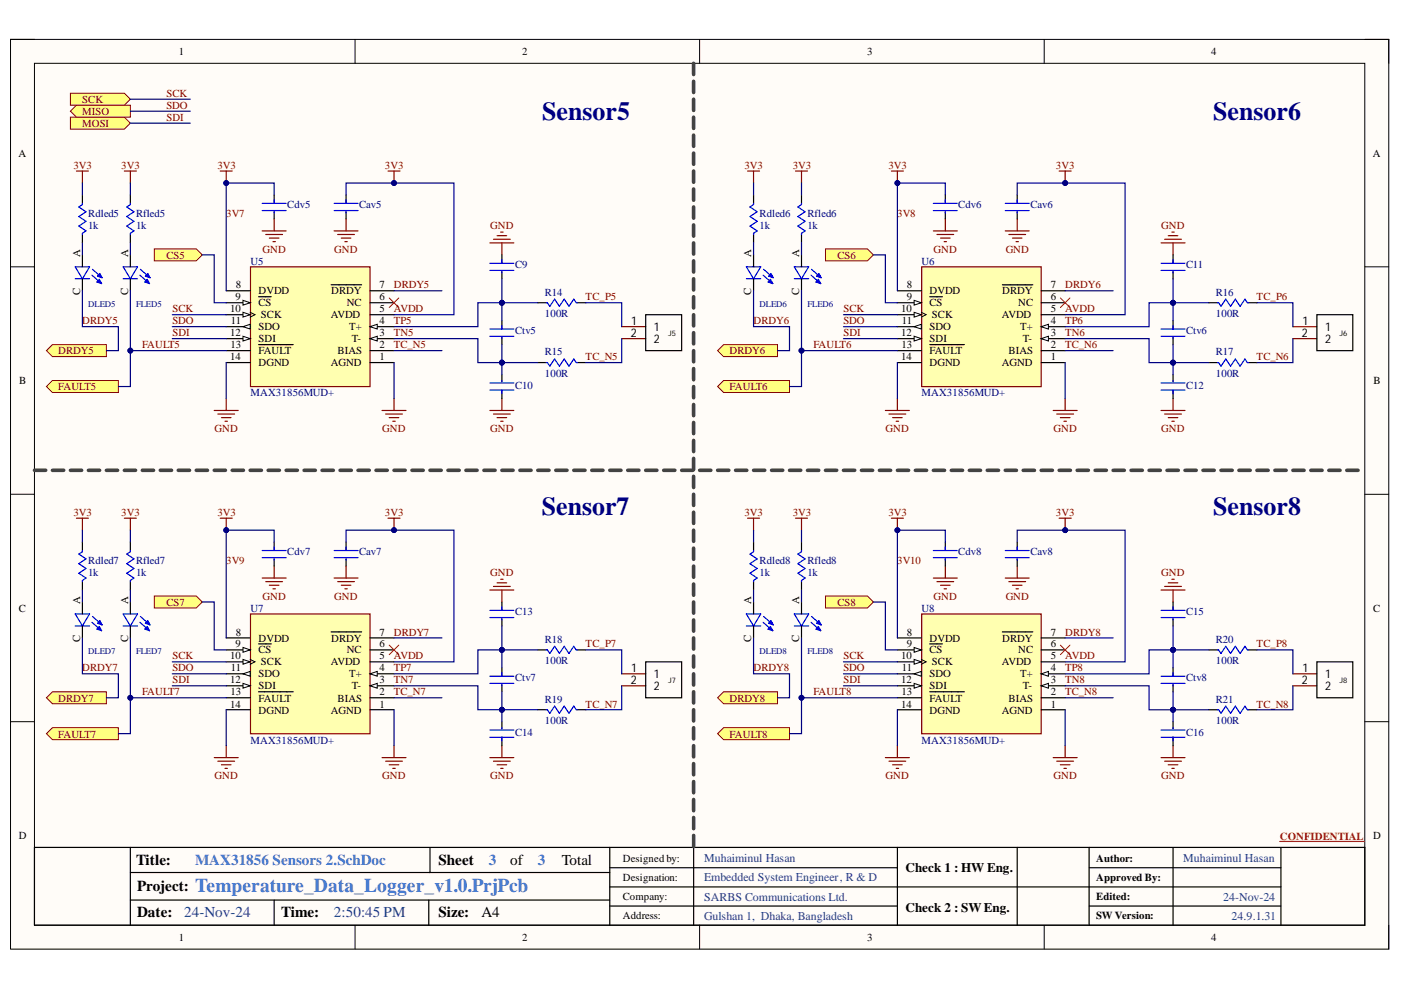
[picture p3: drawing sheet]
<svg xmlns="http://www.w3.org/2000/svg" width="297mm" height="210mm" viewBox="0 0 297 210" stroke-linecap="round" stroke-linejoin="round" font-family="sans-serif">
<defs><g id="words">
<g font-size="5.5" fill="#000080">
<text x="114.9" y="25.4">Sensor5</text>
<text x="257.2" y="25.4">Sensor6</text>
<text x="114.9" y="109.2">Sensor7</text>
<text x="257.2" y="109.2">Sensor8</text>
</g>
<text font-size="4.1" fill="#3c78d8" x="41.4" y="189.2">Temperature_Data_Logger_v1.0.PrjPcb</text>
<g font-size="3.2">
<text x="28.8" y="183.3">Title:</text>
<text x="93" y="183.3">Sheet</text>
<text x="108.2" y="183.3">of</text>
<text x="119.1" y="183.3">Total</text>
<text x="29.1" y="188.9">Project:</text>
<text x="29.1" y="194.5">Date:</text>
<text x="59.6" y="194.5">Time:</text>
<text x="93" y="194.5">Size:</text>
<text x="102.1" y="194.5">A4</text>
</g>
<g font-size="3.2" fill="#3c78d8">
<text x="41.4" y="183.3">MAX31856 Sensors 2.SchDoc</text>
<text x="103.6" y="183.3">3</text>
<text x="114" y="183.3">3</text>
</g>
<g font-size="3.2" fill="#1c4587">
<text x="39.1" y="194.5">24-Nov-24</text>
<text x="70.8" y="194.5">2:50:45 PM</text>
</g>
<g font-size="2.8">
<text x="192" y="184.9">Check 1 : HW Eng.</text>
<text x="192" y="193.3">Check 2 : SW Eng.</text>
</g>
<g font-size="2.5">
<text x="133.7" y="71.5">2</text>
<text x="133.8" y="68.9">1</text>
<text x="138.6" y="70.2">1</text>
<text x="276" y="71.5">2</text>
<text x="276.2" y="68.9">1</text>
<text x="281" y="70.2">1</text>
<text x="138.6" y="72.7">2</text>
<text x="281" y="72.7">2</text>
<text x="133.8" y="142.5">1</text>
<text x="138.6" y="143.8">1</text>
<text x="276.2" y="142.5">1</text>
<text x="281" y="143.8">1</text>
<text x="133.7" y="145.1">2</text>
<text x="138.6" y="146.3">2</text>
<text x="276" y="145.1">2</text>
<text x="281" y="146.3">2</text>
</g>
<g font-size="2.5" fill="#1c4587">
<text x="149.3" y="182.8">Muhaiminul Hasan</text>
<text x="250.9" y="182.8">Muhaiminul Hasan</text>
<text x="149.3" y="190.9">SARBS Communications Ltd.</text>
<text x="149.3" y="186.9">Embedded System Engineer, R &amp; D</text>
<text x="259.3" y="190.9">24-Nov-24</text>
<text x="149.3" y="195">Gulshan 1, Dhaka, Bangladesh</text>
<text x="261.1" y="195">24.9.1.31</text>
</g>
<g font-size="2.3">
<text x="37.9" y="11.7">1</text>
<text x="110.7" y="11.7">2</text>
<text x="183.9" y="11.7">3</text>
<text x="256.8" y="11.7">4</text>
<text x="3.9" y="33.3">A</text>
<text x="291" y="33.3">A</text>
<text x="17" y="54.6" transform="rotate(-90 17 54.6)">A</text>
<text x="27.2" y="54.6" transform="rotate(-90 27.2 54.6)">A</text>
<text x="159.3" y="54.6" transform="rotate(-90 159.3 54.6)">A</text>
<text x="169.4" y="54.6" transform="rotate(-90 169.4 54.6)">A</text>
<text x="17" y="62.6" transform="rotate(-90 17 62.6)">C</text>
<text x="27.2" y="62.6" transform="rotate(-90 27.2 62.6)">C</text>
<text x="49.9" y="63.7">9</text>
<text x="50" y="61.2">8</text>
<text x="54.8" y="65">CS</text>
<text x="54.8" y="62.4">DVDD</text>
<text x="70.2" y="62.4">DRDY</text>
<text x="73.5" y="65">NC</text>
<text x="80.4" y="63.7">6</text>
<text x="80.4" y="61.2">7</text>
<text x="159.3" y="62.6" transform="rotate(-90 159.3 62.6)">C</text>
<text x="169.4" y="62.6" transform="rotate(-90 169.4 62.6)">C</text>
<text x="192.3" y="63.7">9</text>
<text x="192.3" y="61.2">8</text>
<text x="197.1" y="65">CS</text>
<text x="197.1" y="62.4">DVDD</text>
<text x="212.5" y="62.4">DRDY</text>
<text x="215.9" y="65">NC</text>
<text x="222.8" y="63.7">6</text>
<text x="222.8" y="61.2">7</text>
<text x="48.8" y="66.2">10</text>
<text x="48.8" y="71.3">12</text>
<text x="49" y="68.8">11</text>
<text x="54.8" y="70">SDO</text>
<text x="55.3" y="67.5">SCK</text>
<text x="70.1" y="67.5">AVDD</text>
<text x="74" y="70">T+</text>
<text x="80.4" y="66.2">5</text>
<text x="80.4" y="68.8">4</text>
<text x="80.4" y="71.3">3</text>
<text x="191.1" y="66.2">10</text>
<text x="191.1" y="71.3">12</text>
<text x="191.2" y="68.8">11</text>
<text x="197.1" y="70">SDO</text>
<text x="197.6" y="67.5">SCK</text>
<text x="212.4" y="67.5">AVDD</text>
<text x="216.3" y="70">T+</text>
<text x="222.8" y="66.2">5</text>
<text x="222.8" y="68.8">4</text>
<text x="222.8" y="71.3">3</text>
<text x="48.8" y="76.4">14</text>
<text x="48.9" y="73.8">13</text>
<text x="54.8" y="72.6">SDI</text>
<text x="54.8" y="77.6">DGND</text>
<text x="54.8" y="75.1">FAULT</text>
<text x="70.1" y="77.6">AGND</text>
<text x="71.6" y="75.1">BIAS</text>
<text x="74.6" y="72.6">T-</text>
<text x="80.4" y="73.8">2</text>
<text x="80.4" y="76.4">1</text>
<text x="191.1" y="76.4">14</text>
<text x="191.2" y="73.8">13</text>
<text x="197.1" y="72.6">SDI</text>
<text x="197.1" y="77.6">DGND</text>
<text x="197.1" y="75.1">FAULT</text>
<text x="212.4" y="77.6">AGND</text>
<text x="213.8" y="75.1">BIAS</text>
<text x="216.9" y="72.6">T-</text>
<text x="222.8" y="73.8">2</text>
<text x="222.8" y="76.4">1</text>
<text x="4.1" y="81.4">B</text>
<text x="291.2" y="81.4">B</text>
<text x="4" y="129.7">C</text>
<text x="17" y="128.2" transform="rotate(-90 17 128.2)">A</text>
<text x="27.2" y="128.2" transform="rotate(-90 27.2 128.2)">A</text>
<text x="77.6" y="131.7">C</text>
<text x="159.3" y="128.2" transform="rotate(-90 159.3 128.2)">A</text>
<text x="169.4" y="128.2" transform="rotate(-90 169.4 128.2)">A</text>
<text x="291.1" y="129.7">C</text>
<text x="17" y="136.2" transform="rotate(-90 17 136.2)">C</text>
<text x="27.2" y="136.2" transform="rotate(-90 27.2 136.2)">C</text>
<text x="49.9" y="137.3">9</text>
<text x="50" y="134.7">8</text>
<text x="54.8" y="136">DVDD</text>
<text x="70.2" y="136">DRDY</text>
<text x="77.6" y="134.2">a</text>
<text x="77.6" y="136.8">n</text>
<text x="80.4" y="137.3">6</text>
<text x="80.4" y="134.7">7</text>
<text x="159.3" y="136.2" transform="rotate(-90 159.3 136.2)">C</text>
<text x="169.4" y="136.2" transform="rotate(-90 169.4 136.2)">C</text>
<text x="192.3" y="137.3">9</text>
<text x="192.3" y="134.7">8</text>
<text x="197.1" y="136">DVDD</text>
<text x="212.5" y="136">DRDY</text>
<text x="222.8" y="137.3">6</text>
<text x="222.8" y="134.7">7</text>
<text x="48.8" y="139.8">10</text>
<text x="49" y="142.4">11</text>
<text x="54.8" y="138.6">CS</text>
<text x="54.8" y="143.6">SDO</text>
<text x="55.3" y="141.1">SCK</text>
<text x="70.1" y="141.1">AVDD</text>
<text x="73.5" y="138.6">NC</text>
<text x="74" y="143.6">T+</text>
<text x="77.6" y="139.3">n</text>
<text x="77.6" y="141.8">o</text>
<text x="80.4" y="139.8">5</text>
<text x="80.4" y="142.4">4</text>
<text x="191.1" y="139.8">10</text>
<text x="191.2" y="142.4">11</text>
<text x="197.1" y="138.6">CS</text>
<text x="197.1" y="143.6">SDO</text>
<text x="197.6" y="141.1">SCK</text>
<text x="212.4" y="141.1">AVDD</text>
<text x="215.9" y="138.6">NC</text>
<text x="216.3" y="143.6">T+</text>
<text x="222.8" y="139.8">5</text>
<text x="222.8" y="142.4">4</text>
<text x="48.8" y="144.9">12</text>
<text x="48.9" y="147.4">13</text>
<text x="54.8" y="146.2">SDI</text>
<text x="54.8" y="148.8">FAULT</text>
<text x="71.6" y="148.8">BIAS</text>
<text x="74.6" y="146.2">T-</text>
<text x="77.6" y="144.4">t</text>
<text x="77.6" y="146.9">o</text>
<text x="77.6" y="149.5">p</text>
<text x="80.4" y="147.4">2</text>
<text x="80.4" y="144.9">3</text>
<text x="191.1" y="144.9">12</text>
<text x="191.2" y="147.4">13</text>
<text x="197.1" y="146.2">SDI</text>
<text x="197.1" y="148.8">FAULT</text>
<text x="213.8" y="148.8">BIAS</text>
<text x="216.9" y="146.2">T-</text>
<text x="222.8" y="147.4">2</text>
<text x="222.8" y="144.9">3</text>
<text x="48.8" y="150">14</text>
<text x="54.8" y="151.3">DGND</text>
<text x="70.1" y="151.3">AGND</text>
<text x="77.6" y="152.1">e</text>
<text x="77.6" y="154.6">n</text>
<text x="80.4" y="150">1</text>
<text x="191.1" y="150">14</text>
<text x="197.1" y="151.3">DGND</text>
<text x="212.4" y="151.3">AGND</text>
<text x="222.8" y="150">1</text>
<text x="77.6" y="157.1">f</text>
<text x="4" y="177.9">D</text>
<text x="77.6" y="179.9">e</text>
<text x="291.1" y="177.9">D</text>
<text x="77.6" y="182.5">r</text>
<text x="77.6" y="185">s</text>
<text x="132" y="182.7">Designed by:</text>
<text x="232.4" y="182.7">Author:</text>
<text x="77.6" y="187.5">\</text>
<text x="77.6" y="190.1">m</text>
<text x="132" y="190.8">Company:</text>
<text x="132" y="186.8">Designation:</text>
<text x="232.4" y="186.8">Approved By:</text>
<text x="232.4" y="190.8">Edited:</text>
<text x="77.6" y="192.6">u</text>
<text x="77.6" y="195.2">h</text>
<text x="132" y="194.9">Address:</text>
<text x="232.4" y="194.9">SW Version:</text>
<text x="37.9" y="199.5">1</text>
<text x="77.6" y="202.8">\</text>
<text x="110.7" y="199.5">2</text>
<text x="183.9" y="199.5">3</text>
<text x="256.8" y="199.5">4</text>
</g>
<g font-size="2.3" fill="#800000">
<text x="17.4" y="21.8">SCK</text>
<text x="35.3" y="20.5">SCK</text>
<text x="35.3" y="23.1">SDO</text>
<text x="17.4" y="26.9">MOSI</text>
<text x="17.4" y="24.3">MISO</text>
<text x="35.3" y="25.6">SDI</text>
<text x="15.6" y="35.8">3V3</text>
<text x="25.7" y="35.8">3V3</text>
<text x="46.1" y="35.8">3V3</text>
<text x="81.6" y="35.8">3V3</text>
<text x="157.8" y="35.8">3V3</text>
<text x="168.1" y="35.8">3V3</text>
<text x="188.4" y="35.8">3V3</text>
<text x="223.9" y="35.8">3V3</text>
<text x="48" y="46">3V7</text>
<text x="190.2" y="46">3V8</text>
<text x="55.7" y="53.6">GND</text>
<text x="70.9" y="53.6">GND</text>
<text x="103.9" y="48.5">GND</text>
<text x="197.9" y="53.6">GND</text>
<text x="213.2" y="53.6">GND</text>
<text x="246.2" y="48.5">GND</text>
<text x="35.3" y="54.8">CS5</text>
<text x="177.5" y="54.8">CS6</text>
<text x="83.5" y="61.2">DRDY5</text>
<text x="124.2" y="63.7">TC_P5</text>
<text x="225.8" y="61.2">DRDY6</text>
<text x="266.4" y="63.7">TC_P6</text>
<text x="17.4" y="68.8">DRDY5</text>
<text x="36.5" y="66.2">SCK</text>
<text x="36.5" y="68.8">SDO</text>
<text x="36.5" y="71.3">SDI</text>
<text x="83.5" y="66.2">AVDD</text>
<text x="83.5" y="68.8">TP5</text>
<text x="83.5" y="71.3">TN5</text>
<text x="159.8" y="68.8">DRDY6</text>
<text x="178.8" y="66.2">SCK</text>
<text x="178.8" y="68.8">SDO</text>
<text x="178.8" y="71.3">SDI</text>
<text x="225.8" y="66.2">AVDD</text>
<text x="225.8" y="68.8">TP6</text>
<text x="225.8" y="71.3">TN6</text>
<text x="12.3" y="75.1">DRDY5</text>
<text x="30.1" y="73.8">FAULT5</text>
<text x="83.5" y="73.8">TC_N5</text>
<text x="124.2" y="76.4">TC_N5</text>
<text x="154.7" y="75.1">DRDY6</text>
<text x="172.5" y="73.8">FAULT6</text>
<text x="225.8" y="73.8">TC_N6</text>
<text x="266.4" y="76.4">TC_N6</text>
<text x="12.3" y="82.7">FAULT5</text>
<text x="154.7" y="82.7">FAULT6</text>
<text x="45.5" y="91.7">GND</text>
<text x="81" y="91.7">GND</text>
<text x="103.9" y="91.7">GND</text>
<text x="187.8" y="91.7">GND</text>
<text x="223.4" y="91.7">GND</text>
<text x="246.2" y="91.7">GND</text>
<text x="15.6" y="109.4">3V3</text>
<text x="25.7" y="109.4">3V3</text>
<text x="46.1" y="109.4">3V3</text>
<text x="81.6" y="109.4">3V3</text>
<text x="157.8" y="109.4">3V3</text>
<text x="168.1" y="109.4">3V3</text>
<text x="188.4" y="109.4">3V3</text>
<text x="223.9" y="109.4">3V3</text>
<text x="48" y="119.5">3V9</text>
<text x="190.2" y="119.5">3V10</text>
<text x="103.9" y="122.1">GND</text>
<text x="246.2" y="122.1">GND</text>
<text x="35.3" y="128.4">CS7</text>
<text x="55.7" y="127.1">GND</text>
<text x="70.9" y="127.1">GND</text>
<text x="177.5" y="128.4">CS8</text>
<text x="197.9" y="127.1">GND</text>
<text x="213.2" y="127.1">GND</text>
<text x="83.5" y="134.7">DRDY7</text>
<text x="124.2" y="137.3">TC_P7</text>
<text x="225.8" y="134.7">DRDY8</text>
<text x="266.4" y="137.3">TC_P8</text>
<text x="17.4" y="142.4">DRDY7</text>
<text x="36.5" y="139.8">SCK</text>
<text x="36.5" y="142.4">SDO</text>
<text x="83.5" y="139.8">AVDD</text>
<text x="83.5" y="142.4">TP7</text>
<text x="159.8" y="142.4">DRDY8</text>
<text x="178.8" y="139.8">SCK</text>
<text x="178.8" y="142.4">SDO</text>
<text x="225.8" y="139.8">AVDD</text>
<text x="225.8" y="142.4">TP8</text>
<text x="12.3" y="148.8">DRDY7</text>
<text x="30.1" y="147.4">FAULT7</text>
<text x="36.5" y="144.9">SDI</text>
<text x="83.5" y="147.4">TC_N7</text>
<text x="83.5" y="144.9">TN7</text>
<text x="154.7" y="148.8">DRDY8</text>
<text x="172.5" y="147.4">FAULT8</text>
<text x="178.8" y="144.9">SDI</text>
<text x="225.8" y="147.4">TC_N8</text>
<text x="225.8" y="144.9">TN8</text>
<text x="124.2" y="150">TC_N7</text>
<text x="266.4" y="150">TC_N8</text>
<text x="12.3" y="156.4">FAULT7</text>
<text x="154.7" y="156.4">FAULT8</text>
<text x="45.5" y="165.2">GND</text>
<text x="81" y="165.2">GND</text>
<text x="103.9" y="165.2">GND</text>
<text x="187.8" y="165.2">GND</text>
<text x="223.4" y="165.2">GND</text>
<text x="246.2" y="165.2">GND</text>
</g>
<g font-size="2.3" fill="#000080">
<text x="18.7" y="46">Rdled5</text>
<text x="28.8" y="46">Rfled5</text>
<text x="60.9" y="44.2">Cdv5</text>
<text x="76.1" y="44.2">Cav5</text>
<text x="161" y="46">Rdled6</text>
<text x="171.2" y="46">Rfled6</text>
<text x="203.2" y="44.2">Cdv6</text>
<text x="218.5" y="44.2">Cav6</text>
<text x="18.7" y="48.5">1k</text>
<text x="28.8" y="48.5">1k</text>
<text x="161" y="48.5">1k</text>
<text x="171.2" y="48.5">1k</text>
<text x="53.1" y="56.1">U5</text>
<text x="109.2" y="56.9">C9</text>
<text x="195.4" y="56.1">U6</text>
<text x="251.5" y="56.9">C11</text>
<text x="115.5" y="62.7">R14</text>
<text x="257.8" y="62.7">R16</text>
<text x="109.2" y="70.8">Ctv5</text>
<text x="115.5" y="67.2">100R</text>
<text x="251.5" y="70.8">Ctv6</text>
<text x="257.8" y="67.2">100R</text>
<text x="115.5" y="75.4">R15</text>
<text x="257.8" y="75.4">R17</text>
<text x="109.2" y="82.5">C10</text>
<text x="115.5" y="79.9">100R</text>
<text x="251.5" y="82.5">C12</text>
<text x="257.8" y="79.9">100R</text>
<text x="53.1" y="84.1">MAX31856MUD+</text>
<text x="195.4" y="84.1">MAX31856MUD+</text>
<text x="18.7" y="119.5">Rdled7</text>
<text x="28.8" y="119.5">Rfled7</text>
<text x="60.9" y="117.8">Cdv7</text>
<text x="76.1" y="117.8">Cav7</text>
<text x="161" y="119.5">Rdled8</text>
<text x="171.2" y="119.5">Rfled8</text>
<text x="203.2" y="117.8">Cdv8</text>
<text x="218.5" y="117.8">Cav8</text>
<text x="18.7" y="122.1">1k</text>
<text x="28.8" y="122.1">1k</text>
<text x="161" y="122.1">1k</text>
<text x="171.2" y="122.1">1k</text>
<text x="53.1" y="129.7">U7</text>
<text x="109.2" y="130.4">C13</text>
<text x="195.4" y="129.7">U8</text>
<text x="251.5" y="130.4">C15</text>
<text x="115.5" y="136.3">R18</text>
<text x="257.8" y="136.3">R20</text>
<text x="115.5" y="140.8">100R</text>
<text x="257.8" y="140.8">100R</text>
<text x="109.2" y="144.4">Ctv7</text>
<text x="115.5" y="149">R19</text>
<text x="251.5" y="144.4">Ctv8</text>
<text x="257.8" y="149">R21</text>
<text x="115.5" y="153.6">100R</text>
<text x="257.8" y="153.6">100R</text>
<text x="53.1" y="157.6">MAX31856MUD+</text>
<text x="109.2" y="156.1">C14</text>
<text x="195.4" y="157.6">MAX31856MUD+</text>
<text x="251.5" y="156.1">C16</text>
</g>
<text font-size="2.3" fill="#f00" x="271.3" y="178.2">CONFIDENTIAL</text>
<g font-size="1.9" fill="#000080">
<text x="18.7" y="65.1">DLED5</text>
<text x="28.8" y="65.1">FLED5</text>
<text x="161" y="65.1">DLED6</text>
<text x="171.2" y="65.1">FLED6</text>
<text x="18.7" y="138.7">DLED7</text>
<text x="28.8" y="138.7">FLED7</text>
<text x="161" y="138.7">DLED8</text>
<text x="171.2" y="138.7">FLED8</text>
</g>
<g font-size="1.6">
<text x="141.7" y="71.2">J5</text>
<text x="284" y="71.2">J6</text>
<text x="141.7" y="144.8">J7</text>
<text x="284" y="144.8">J8</text>
</g>
</g></defs>
<path d="M2.2 8.4h292.2v192.8h-292.2z" fill-rule="evenodd" fill="#fffcf8"/>
<path d="M2.2 8.4h292.2v192.8h-292.2z" fill="none" stroke="#000" stroke-width=".21"/>
<path d="M7.3 13.4h282.1v182.8h-282.1z" fill-rule="evenodd" fill="#fffcf8"/>
<g fill="none" stroke="#000" stroke-width=".21">
<path d="M2.2 8.3h5.1M7.3 13.4h282.1v182.8h-282.1zM75.3 8.3v5.1M148.3 8.3v5.1M221.4 8.4v5M289.4 8.4h5v5M2.2 56.6h5.1M289.4 56.6h5M2.2 104.8h5.1M289.4 104.8h5M2.2 153h5.1M289.4 153h5"/>
<path d="M75.3 196.2v5M148.3 196.2v5M221.4 196.2v5M294.4 196.2v5"/>
</g>
<g fill="none" stroke="#000" stroke-width=".25">
<path d="M7.3 179.7h282.1v16.5h-282.1zM27.6 179.7v16.5M91.2 179.7v5.3M129.3 179.7v16.5M147.1 179.7v16.5M190.3 179.7v16.5M215.7 179.7v16.5M230.9 179.7v16.5M248.7 179.7v16.5M271.6 179.7v16.5M27.6 185h101.7M27.6 190.8h101.7"/>
<path d="M58.1 190.8v5.4M90.9 190.8v5.4M129.3 184h61M129.3 188h142.3M129.3 192.1h61M230.9 184h40.7M230.9 192.1h40.7"/>
</g>
<path d="M271.3 178.4h17.9" fill="none" stroke="#f00" stroke-width=".25"/>
<path d="M14.9 24.8h11.5l1.2 1.3-1.2 1.3h-11.5z" fill-rule="evenodd" fill="#ffff80"/>
<path d="M14.9 24.8h11.5l1.2 1.3-1.2 1.3h-11.5z" fill="none" stroke="#800000" stroke-width=".21"/>
<path d="M14.9 23.6l1.3-1.3h11.4v2.5h-11.4z" fill-rule="evenodd" fill="#ffff80"/>
<path d="M14.9 23.6l1.3-1.3h11.4v2.5h-11.4z" fill="none" stroke="#800000" stroke-width=".21"/>
<path d="M14.9 19.8h11.5l1.2 1.2-1.2 1.3h-11.5z" fill-rule="evenodd" fill="#ffff80"/>
<path d="M14.9 19.8h11.5l1.2 1.2-1.2 1.3h-11.5z" fill="none" stroke="#800000" stroke-width=".21"/>
<path d="M53.1 56.6h25.4v25.4h-25.4z" fill-rule="evenodd" fill="#ffffb0"/>
<path d="M53.1 56.6h25.4v25.4h-25.4z" fill="none" stroke="#800000" stroke-width=".25"/>
<path d="M48 64.2h5M78.5 66.7h5M78.5 74.3h5" fill="none" stroke="#000" stroke-width=".25"/>
<path d="M51.5 63.7l1.5 .5-1.5 .5z" fill="#f8fcff"/>
<path d="M51.5 63.7l1.5 .5-1.5 .5z" fill="none" stroke="#000" stroke-width=".21"/>
<path d="M48 61.6h5M48 66.7h5M54.8 62.9h2.7" fill="none" stroke="#000" stroke-width=".25"/>
<path d="M51.5 66.2l1.5 .5-1.5 .5z" fill="#f8fcff"/>
<path d="M51.5 66.2l1.5 .5-1.5 .5zM53 66.2l1.1 .5-1.1 .5" fill="none" stroke="#000" stroke-width=".21"/>
<path d="M48 71.8h5" fill="none" stroke="#000" stroke-width=".25"/>
<path d="M51.5 71.3l1.5 .5-1.5 .5z" fill="#f8fcff"/>
<path d="M51.5 71.3l1.5 .5-1.5 .5z" fill="none" stroke="#000" stroke-width=".21"/>
<path d="M78.5 69.3h5" fill="none" stroke="#000" stroke-width=".25"/>
<path d="M78.5 69.3l1.5-.5v1z" fill="#f8fcff"/>
<path d="M78.5 69.3l1.5-.5v1z" fill="none" stroke="#000" stroke-width=".21"/>
<path d="M78.5 71.8h5" fill="none" stroke="#000" stroke-width=".25"/>
<path d="M78.5 71.8l1.5-.5v1z" fill="#f8fcff"/>
<path d="M78.5 71.8l1.5-.5v1z" fill="none" stroke="#000" stroke-width=".21"/>
<path d="M48 76.9h5M48 74.3h5M48 69.3h5M54.8 73.1h7.4M70.2 60.4h6.5M78.5 76.9h5M78.5 64.2h5M78.5 61.6h5" fill="none" stroke="#000" stroke-width=".25"/>
<path d="M51.5 69.3l1.5-.5v1z" fill="#f8fcff"/>
<path d="M51.5 69.3l1.5-.5v1z" fill="none" stroke="#000" stroke-width=".21"/>
<g fill="none" stroke="#800000" stroke-width=".25">
<path d="M46.7 36.3h2.5M48 36.3v2.5M55.6 49h5.1M56.3 49.7h3.6M57.1 50.5h2M57.9 51.2h.5M58.1 46.4v2.6M45.4 87h5.1M46.2 87.8h3.5M46.9 88.5h2.1M47.7 89.3h.5M48 84.5v2.5"/>
<path d="M81 87h5.1M81.8 87.8h3.5M82.5 88.5h2.1M83.3 89.3h.5M83.5 84.5v2.5"/>
</g>
<path d="M82.5 63.2l2.1 2M84.6 63.2l-2.1 2" fill="none" stroke="#f00" stroke-width=".21"/>
<circle cx="48" cy="38.8" r=".51" fill="#000080"/>
<circle cx="48" cy="38.8" r=".51" fill="none" stroke="#000080" stroke-width=".21"/>
<path d="M82.3 36.3h2.5M83.5 36.3v2.5M70.8 49h5.1M71.6 49.7h3.6M72.4 50.5h2M73.1 51.2h.5M73.4 46.4v2.6M103.9 51.5h5M104.6 50.7h3.6M105.4 50h2M106.2 49.2h.5M106.4 51.5v2.5" fill="none" stroke="#800000" stroke-width=".25"/>
<circle cx="83.5" cy="38.8" r=".51" fill="#000080"/>
<circle cx="83.5" cy="38.8" r=".51" fill="none" stroke="#000080" stroke-width=".21"/>
<path d="M131.8 69.3h5.1M131.8 71.8h5.1" fill="none" stroke="#800" stroke-width=".25"/>
<g fill="none" stroke="#000" stroke-width=".25">
<path d="M17.5 41.3v1.8M17.5 49.7v1.8M17.5 54v2.6M17.5 59.1v2.5M27.6 41.3v1.8M27.6 49.7v1.8M27.6 54v2.6M27.6 59.1v2.5M58.1 41.3v1.8M58.1 44.9v1.5M73.4 41.3v1.8M73.4 44.9v1.5"/>
<path d="M106.4 54v1.8M106.4 57.6v1.5M106.4 68v1.8M106.4 71.5v1.6M106.4 79.4v1.5M114 64.2h1.8M114 76.9h1.8M122.4 64.2h1.8M122.4 76.9h1.8M136.9 66.7h7.6v7.6h-7.6zM106.4 82.7v1.8"/>
</g>
<g fill="none" stroke="#00f" stroke-width=".25">
<path d="M15.9 56.6h3.1l-1.5 2.5zM15.9 59.1h3.1M17.5 43.1v.3l-.8 .5 1.5 1-1.5 1 1.5 1-1.5 1 1.5 1.1-.7 .5v.2M19.5 58.3l2 1.8M19.6 57.1l2 1.8M20.6 59.8l.5-.6 .4 .9M20.6 59.8l.9 .3M20.7 58.6l.5-.6 .4 .9M20.7 58.6l.9 .3M21 59.4l.1 .2M21.1 58.2l.1 .2M21.3 59.7v.1h-.7"/>
<path d="M21.4 58.5v.1h-.7M26.1 56.6h3.1l-1.6 2.5zM26.1 59.1h3.1M27.6 43.1v.3l-.7 .5 1.5 1-1.5 1 1.5 1-1.5 1 1.5 1.1-.8 .5v.2M29.7 58.3l2 1.8M29.8 57.1l2 1.8M30.7 59.8l.5-.6 .5 .9M30.7 59.8l1 .3M30.8 58.6l.5-.6 .5 .9M30.8 58.6l1 .3M31.1 59.4l.2 .2M31.2 58.2l.2 .2"/>
<path d="M31.5 59.7v.1h-.8M31.6 58.5v.1h-.8M55.6 43.1h5.1M55.6 44.6h5.1M58.1 42.4v.7M58.1 44.9v.3M70.8 43.1h5.1M70.8 44.6h5.1M73.4 42.4v.7M73.4 44.9v.3M103.9 55.8h5M103.9 57.3h5"/>
<path d="M106.4 55v.8M106.4 57.6v.2M103.9 69.8h5M103.9 71.3h5M106.4 69v.8M106.4 71.5v.3M115.8 64.2h.3l.5 .7 1-1.5 1 1.5 1-1.5 1 1.5 1.1-1.5 .5 .8h.2M115.8 76.9h.3l.5 .7 1-1.5 1 1.5 1-1.5 1 1.5 1.1-1.5 .5 .8h.2M103.9 82.7h5M103.9 81.2h5M106.4 80.7v.2M106.4 82.7v.8"/>
</g>
<path d="M16.2 36.3h2.5M17.5 36.3v2.5M26.4 36.3h2.5M27.6 36.3v2.5M103.9 87h5M104.6 87.8h3.6M105.4 88.5h2M106.2 89.3h.5M106.4 84.5v2.5" fill="none" stroke="#800000" stroke-width=".25"/>
<path d="M32.7 52.8h8.9l1.3 1.2-1.3 1.3h-8.9z" fill-rule="evenodd" fill="#ffff80"/>
<path d="M32.7 52.8h8.9l1.3 1.2-1.3 1.3h-8.9z" fill="none" stroke="#800000" stroke-width=".21"/>
<path d="M11.1 73.1h11.5v2.5h-11.5l-1.3-1.3z" fill-rule="evenodd" fill="#ffff80"/>
<path d="M11.1 73.1h11.5v2.5h-11.5l-1.3-1.3z" fill="none" stroke="#800000" stroke-width=".21"/>
<path d="M11.1 80.7h14v2.5h-14l-1.3-1.2z" fill-rule="evenodd" fill="#ffff80"/>
<path d="M11.1 80.7h14v2.5h-14l-1.3-1.2z" fill="none" stroke="#800000" stroke-width=".21"/>
<path d="M195.4 56.6h25.4v25.4h-25.4z" fill-rule="evenodd" fill="#ffffb0"/>
<path d="M195.4 56.6h25.4v25.4h-25.4z" fill="none" stroke="#800000" stroke-width=".25"/>
<path d="M190.3 64.2h5M220.8 66.7h5M220.8 74.3h5" fill="none" stroke="#000" stroke-width=".25"/>
<path d="M193.8 63.7l1.5 .5-1.5 .5z" fill="#f8fcff"/>
<path d="M193.8 63.7l1.5 .5-1.5 .5z" fill="none" stroke="#000" stroke-width=".21"/>
<path d="M190.3 61.7h5M190.3 66.7h5M197.1 62.9h2.7" fill="none" stroke="#000" stroke-width=".25"/>
<path d="M193.8 66.2l1.5 .5-1.5 .5z" fill="#f8fcff"/>
<path d="M193.8 66.2l1.5 .5-1.5 .5zM195.3 66.2l1.1 .5-1.1 .5" fill="none" stroke="#000" stroke-width=".21"/>
<path d="M190.3 71.8h5" fill="none" stroke="#000" stroke-width=".25"/>
<path d="M193.8 71.3l1.5 .5-1.5 .5z" fill="#f8fcff"/>
<path d="M193.8 71.3l1.5 .5-1.5 .5z" fill="none" stroke="#000" stroke-width=".21"/>
<path d="M220.8 69.3h5" fill="none" stroke="#000" stroke-width=".25"/>
<path d="M220.8 69.3l1.5-.5v1z" fill="#f8fcff"/>
<path d="M220.8 69.3l1.5-.5v1z" fill="none" stroke="#000" stroke-width=".21"/>
<path d="M220.8 71.8h5" fill="none" stroke="#000" stroke-width=".25"/>
<path d="M220.8 71.8l1.5-.5v1z" fill="#f8fcff"/>
<path d="M220.8 71.8l1.5-.5v1z" fill="none" stroke="#000" stroke-width=".21"/>
<path d="M190.3 76.9h5M190.3 74.3h5M190.3 69.3h5M197.1 73.1h7.4M212.5 60.4h6.5M220.8 76.9h5M220.8 64.2h5M220.8 61.7h5" fill="none" stroke="#000" stroke-width=".25"/>
<path d="M193.8 69.3l1.5-.5v1z" fill="#f8fcff"/>
<path d="M193.8 69.3l1.5-.5v1z" fill="none" stroke="#000" stroke-width=".21"/>
<g fill="none" stroke="#800000" stroke-width=".25">
<path d="M189 36.3h2.5M190.3 36.3v2.5M197.9 49h5.1M198.6 49.7h3.6M199.4 50.5h2M200.2 51.2h.5M200.4 46.4v2.6M187.7 87h5.1M188.5 87.8h3.5M189.2 88.5h2.1M190 89.3h.5M190.3 84.5v2.5"/>
<path d="M223.3 87h5.1M224.1 87.8h3.5M224.8 88.5h2.1M225.6 89.3h.5M225.8 84.5v2.5"/>
</g>
<path d="M224.8 63.2l2.1 2M226.9 63.2l-2.1 2" fill="none" stroke="#f00" stroke-width=".21"/>
<circle cx="190.3" cy="38.8" r=".51" fill="#000080"/>
<circle cx="190.3" cy="38.8" r=".51" fill="none" stroke="#000080" stroke-width=".21"/>
<path d="M224.6 36.3h2.5M225.8 36.3v2.5M213.1 49h5.1M213.9 49.7h3.5M214.7 50.5h2M215.4 51.2h.5M215.7 46.4v2.6M246.2 51.5h5M246.9 50.7h3.6M247.7 50h2M248.5 49.2h.5M248.7 51.5v2.5" fill="none" stroke="#800000" stroke-width=".25"/>
<circle cx="225.8" cy="38.8" r=".51" fill="#000080"/>
<circle cx="225.8" cy="38.8" r=".51" fill="none" stroke="#000080" stroke-width=".21"/>
<path d="M274.1 69.3h5.1M274.1 71.8h5.1" fill="none" stroke="#800" stroke-width=".25"/>
<g fill="none" stroke="#000" stroke-width=".25">
<path d="M159.8 41.3v1.8M159.8 49.7v1.8M159.8 54v2.6M159.8 59.1v2.5M169.9 41.3v1.8M169.9 49.7v1.8M169.9 54v2.6M169.9 59.1v2.5M200.4 41.3v1.8M200.4 44.9v1.5M215.7 41.3v1.8M215.7 44.9v1.5"/>
<path d="M248.7 54v1.8M248.7 57.6v1.5M248.7 68v1.8M248.7 71.5v1.6M248.7 79.4v1.5M256.3 64.2h1.8M256.3 76.9h1.8M264.7 64.2h1.8M264.7 76.9h1.8M279.2 66.7h7.6v7.6h-7.6zM248.7 82.7v1.8"/>
</g>
<g fill="none" stroke="#00f" stroke-width=".25">
<path d="M158.2 56.6h3.1l-1.5 2.5zM158.2 59.1h3.1M159.8 43.1v.3l-.8 .5 1.5 1-1.5 1 1.5 1-1.5 1 1.5 1.1-.7 .5v.2M161.8 58.3l2 1.8M161.9 57.1l2 1.8M162.9 59.8l.5-.6 .4 .9M162.9 59.8l.9 .3M163 58.6l.5-.6 .4 .9M163 58.6l.9 .3M163.3 59.4l.1 .2M163.4 58.2l.1 .2M163.6 59.7v.1h-.7"/>
<path d="M163.7 58.5v.1h-.7M168.4 56.6h3.1l-1.6 2.5zM168.4 59.1h3.1M169.9 43.1v.3l-.7 .5 1.5 1-1.5 1 1.5 1-1.5 1 1.5 1.1-.8 .5v.2M172 58.3l2 1.8M172.1 57.1l2 1.8M173 59.8l.5-.6 .5 .9M173 59.8l1 .3M173.1 58.6l.5-.6 .5 .9M173.1 58.6l1 .3M173.4 59.4l.2 .2M173.5 58.2l.2 .2"/>
<path d="M173.8 59.7v.1h-.8M173.9 58.5v.1h-.8M197.9 43.1h5.1M197.9 44.7h5.1M200.4 42.4v.7M200.4 44.9v.3M213.1 43.1h5.1M213.1 44.7h5.1M215.7 42.4v.7M215.7 44.9v.3M246.2 55.8h5M246.2 57.3h5"/>
<path d="M248.7 55.1v.7M248.7 57.6v.2M246.2 69.8h5M246.2 71.3h5M248.7 69v.8M248.7 71.5v.3M258.1 64.2h.3l.5 .7 1-1.5 1 1.5 1-1.5 1 1.5 1.1-1.5 .5 .8h.2M258.1 76.9h.3l.5 .7 1-1.5 1 1.5 1-1.5 1 1.5 1.1-1.5 .5 .8h.2M246.2 82.7h5M246.2 81.2h5M248.7 80.7v.2M248.7 82.7v.8"/>
</g>
<path d="M158.5 36.3h2.5M159.8 36.3v2.5M168.7 36.3h2.5M169.9 36.3v2.5M246.2 87h5M246.9 87.8h3.6M247.7 88.5h2M248.5 89.3h.5M248.7 84.5v2.5" fill="none" stroke="#800000" stroke-width=".25"/>
<path d="M175 52.8h8.9l1.3 1.2-1.3 1.3h-8.9z" fill-rule="evenodd" fill="#ffff80"/>
<path d="M175 52.8h8.9l1.3 1.2-1.3 1.3h-8.9z" fill="none" stroke="#800000" stroke-width=".21"/>
<path d="M153.4 73.1h11.4v2.5h-11.4l-1.3-1.3z" fill-rule="evenodd" fill="#ffff80"/>
<path d="M153.4 73.1h11.4v2.5h-11.4l-1.3-1.3z" fill="none" stroke="#800000" stroke-width=".21"/>
<path d="M153.4 80.7h14v2.5h-14l-1.3-1.2z" fill-rule="evenodd" fill="#ffff80"/>
<path d="M153.4 80.7h14v2.5h-14l-1.3-1.2z" fill="none" stroke="#800000" stroke-width=".21"/>
<path d="M53.1 130.2h25.4v25.4h-25.4z" fill-rule="evenodd" fill="#ffffb0"/>
<path d="M53.1 130.2h25.4v25.4h-25.4z" fill="none" stroke="#800000" stroke-width=".25"/>
<path d="M48 137.8h5M78.5 140.3h5M78.5 147.9h5" fill="none" stroke="#000" stroke-width=".25"/>
<path d="M51.5 137.3l1.5 .5-1.5 .5z" fill="#f8fcff"/>
<path d="M51.5 137.3l1.5 .5-1.5 .5z" fill="none" stroke="#000" stroke-width=".21"/>
<path d="M48 135.3h5M54.8 136.5h2.7M48 140.3h5" fill="none" stroke="#000" stroke-width=".25"/>
<path d="M51.5 139.8l1.5 .5-1.5 .5z" fill="#f8fcff"/>
<path d="M51.5 139.8l1.5 .5-1.5 .5zM53 139.8l1.1 .5-1.1 .5" fill="none" stroke="#000" stroke-width=".21"/>
<path d="M48 145.4h5" fill="none" stroke="#000" stroke-width=".25"/>
<path d="M51.5 144.9l1.5 .5-1.5 .5z" fill="#f8fcff"/>
<path d="M51.5 144.9l1.5 .5-1.5 .5z" fill="none" stroke="#000" stroke-width=".21"/>
<path d="M78.5 142.9h5" fill="none" stroke="#000" stroke-width=".25"/>
<path d="M78.5 142.9l1.5-.5v1z" fill="#f8fcff"/>
<path d="M78.5 142.9l1.5-.5v1z" fill="none" stroke="#000" stroke-width=".21"/>
<path d="M78.5 145.4h5" fill="none" stroke="#000" stroke-width=".25"/>
<path d="M78.5 145.4l1.5-.5v1z" fill="#f8fcff"/>
<path d="M78.5 145.4l1.5-.5v1z" fill="none" stroke="#000" stroke-width=".21"/>
<path d="M70.2 134h6.5M78.5 137.8h5M78.5 135.3h5M48 150.5h5M48 147.9h5M48 142.9h5M54.8 146.7h7.4M78.5 150.5h5" fill="none" stroke="#000" stroke-width=".25"/>
<path d="M51.5 142.9l1.5-.5v1z" fill="#f8fcff"/>
<path d="M51.5 142.9l1.5-.5v1z" fill="none" stroke="#000" stroke-width=".21"/>
<g fill="none" stroke="#800000" stroke-width=".25">
<path d="M46.7 109.9h2.5M48 109.9v2.5M55.6 122.6h5.1M56.3 123.3h3.6M57.1 124.1h2M57.9 124.8h.5M58.1 120v2.6M48 158.1v2.5M83.5 158.1v2.5M45.4 160.6h5.1M46.2 161.4h3.5M46.9 162.2h2.1"/>
<path d="M47.7 162.9h.5M81 160.6h5.1M81.8 161.4h3.5M82.5 162.2h2.1M83.3 162.9h.5"/>
</g>
<path d="M82.5 136.8l2.1 2M84.6 136.8l-2.1 2" fill="none" stroke="#f00" stroke-width=".21"/>
<circle cx="48" cy="112.4" r=".51" fill="#000080"/>
<circle cx="48" cy="112.4" r=".51" fill="none" stroke="#000080" stroke-width=".21"/>
<path d="M82.3 109.9h2.5M83.5 109.9v2.5M70.8 122.6h5.1M71.6 123.3h3.6M72.4 124.1h2M73.1 124.8h.5M73.4 120v2.6M103.9 125.1h5M104.6 124.3h3.6M105.4 123.6h2M106.2 122.8h.5M106.4 125.1v2.5" fill="none" stroke="#800000" stroke-width=".25"/>
<circle cx="83.5" cy="112.4" r=".51" fill="#000080"/>
<circle cx="83.5" cy="112.4" r=".51" fill="none" stroke="#000080" stroke-width=".21"/>
<path d="M131.8 142.9h5.1M131.8 145.4h5.1" fill="none" stroke="#800" stroke-width=".25"/>
<g fill="none" stroke="#000" stroke-width=".25">
<path d="M17.5 114.9v1.8M27.6 114.9v1.8M58.1 114.9v1.8M58.1 118.5v1.5M73.4 114.9v1.8M73.4 118.5v1.5M17.5 123.3v1.8M17.5 127.6v2.6M17.5 132.7v2.6M27.6 123.3v1.8M27.6 127.6v2.6M27.6 132.7v2.6"/>
<path d="M106.4 127.6v1.8M106.4 131.2v1.5M114 137.8h1.8M122.4 137.8h1.8M106.4 141.6v1.8M106.4 145.1v1.6M106.4 153v1.5M106.4 156.3v1.8M114 150.5h1.8M122.4 150.5h1.8M136.9 140.3h7.6v7.6h-7.6z"/>
</g>
<g fill="none" stroke="#00f" stroke-width=".25">
<path d="M17.5 116.7v.3l-.8 .5 1.5 1-1.5 1 1.5 1-1.5 1 1.5 1.1-.7 .5v.2M27.6 116.7v.3l-.7 .5 1.5 1-1.5 1 1.5 1-1.5 1 1.5 1.1-.8 .5v.2M55.6 116.7h5.1M55.6 118.2h5.1M58.1 116v.7M58.1 118.5v.3M70.8 116.7h5.1M70.8 118.2h5.1M73.4 116v.7M73.4 118.5v.3M15.9 130.2h3.1l-1.5 2.5zM15.9 132.7h3.1"/>
<path d="M19.5 132l2 1.7M19.6 130.7l2 1.8M20.6 133.4l.5-.6 .4 .9M20.6 133.4l.9 .3M20.7 132.2l.5-.6 .4 .9M20.7 132.2l.9 .3M21 133l.1 .2M21.1 131.8l.1 .2M21.3 133.3v.1h-.7M21.4 132.1v.1h-.7M26.1 130.2h3.1l-1.6 2.5zM26.1 132.7h3.1"/>
<path d="M29.7 132l2 1.7M29.8 130.7l2 1.8M30.7 133.4l.5-.6 .5 .9M30.7 133.4l1 .3M30.8 132.2l.5-.6 .5 .9M30.8 132.2l1 .3M31.1 133l.2 .2M31.2 131.8l.2 .2M31.5 133.3v.1h-.8M31.6 132.1v.1h-.8M103.9 129.4h5M103.9 130.9h5"/>
<path d="M106.4 128.7v.7M106.4 131.2v.2M115.8 137.8h.3l.5 .8 1-1.6 1 1.6 1-1.6 1 1.6 1.1-1.6 .5 .8h.2M103.9 143.4h5M103.9 144.9h5M103.9 156.3h5M103.9 154.8h5M106.4 142.6v.8M106.4 145.1v.3M106.4 154.3v.2M106.4 156.3v.8M115.8 150.5h.3l.5 .7 1-1.5 1 1.5 1-1.5 1 1.5 1.1-1.5 .5 .8h.2"/>
</g>
<path d="M16.2 109.9h2.5M17.5 109.9v2.5M26.4 109.9h2.5M27.6 109.9v2.5M106.4 158.1v2.5M103.9 160.6h5M104.6 161.4h3.6M105.4 162.2h2M106.2 162.9h.5" fill="none" stroke="#800000" stroke-width=".25"/>
<path d="M32.7 126.4h8.9l1.3 1.2-1.3 1.3h-8.9z" fill-rule="evenodd" fill="#ffff80"/>
<path d="M32.7 126.4h8.9l1.3 1.2-1.3 1.3h-8.9z" fill="none" stroke="#800000" stroke-width=".21"/>
<path d="M9.8 147.9l1.3-1.2h11.5v2.5h-11.5z" fill-rule="evenodd" fill="#ffff80"/>
<path d="M9.8 147.9l1.3-1.2h11.5v2.5h-11.5z" fill="none" stroke="#800000" stroke-width=".21"/>
<path d="M9.8 155.6l1.3-1.3h14v2.5h-14z" fill-rule="evenodd" fill="#ffff80"/>
<path d="M9.8 155.6l1.3-1.3h14v2.5h-14z" fill="none" stroke="#800000" stroke-width=".21"/>
<path d="M195.4 130.2h25.4v25.4h-25.4z" fill-rule="evenodd" fill="#ffffb0"/>
<path d="M195.4 130.2h25.4v25.4h-25.4z" fill="none" stroke="#800000" stroke-width=".25"/>
<path d="M190.3 137.8h5M220.8 140.3h5M220.8 147.9h5" fill="none" stroke="#000" stroke-width=".25"/>
<path d="M193.8 137.3l1.5 .5-1.5 .5z" fill="#f8fcff"/>
<path d="M193.8 137.3l1.5 .5-1.5 .5z" fill="none" stroke="#000" stroke-width=".21"/>
<path d="M190.3 135.3h5M197.1 136.5h2.7M190.3 140.3h5" fill="none" stroke="#000" stroke-width=".25"/>
<path d="M193.8 139.8l1.5 .5-1.5 .5z" fill="#f8fcff"/>
<path d="M193.8 139.8l1.5 .5-1.5 .5zM195.3 139.8l1.1 .5-1.1 .5" fill="none" stroke="#000" stroke-width=".21"/>
<path d="M190.3 145.4h5" fill="none" stroke="#000" stroke-width=".25"/>
<path d="M193.8 144.9l1.5 .5-1.5 .5z" fill="#f8fcff"/>
<path d="M193.8 144.9l1.5 .5-1.5 .5z" fill="none" stroke="#000" stroke-width=".21"/>
<path d="M220.8 142.9h5" fill="none" stroke="#000" stroke-width=".25"/>
<path d="M220.8 142.9l1.5-.5v1z" fill="#f8fcff"/>
<path d="M220.8 142.9l1.5-.5v1z" fill="none" stroke="#000" stroke-width=".21"/>
<path d="M220.8 145.4h5" fill="none" stroke="#000" stroke-width=".25"/>
<path d="M220.8 145.4l1.5-.5v1z" fill="#f8fcff"/>
<path d="M220.8 145.4l1.5-.5v1z" fill="none" stroke="#000" stroke-width=".21"/>
<path d="M212.5 134h6.5M220.8 137.8h5M220.8 135.3h5M190.3 150.5h5M190.3 147.9h5M190.3 142.9h5M197.1 146.7h7.4M220.8 150.5h5" fill="none" stroke="#000" stroke-width=".25"/>
<path d="M193.8 142.9l1.5-.5v1z" fill="#f8fcff"/>
<path d="M193.8 142.9l1.5-.5v1z" fill="none" stroke="#000" stroke-width=".21"/>
<g fill="none" stroke="#800000" stroke-width=".25">
<path d="M189 109.9h2.5M190.3 109.9v2.5M197.9 122.6h5.1M198.6 123.3h3.6M199.4 124.1h2M200.2 124.8h.5M200.4 120v2.6M190.3 158.1v2.5M225.8 158.1v2.5M187.7 160.6h5.1M188.5 161.4h3.5M189.2 162.2h2.1"/>
<path d="M190 162.9h.5M223.3 160.6h5.1M224.1 161.4h3.5M224.8 162.2h2.1M225.6 162.9h.5"/>
</g>
<path d="M224.8 136.8l2.1 2M226.9 136.8l-2.1 2" fill="none" stroke="#f00" stroke-width=".21"/>
<circle cx="190.3" cy="112.4" r=".51" fill="#000080"/>
<circle cx="190.3" cy="112.4" r=".51" fill="none" stroke="#000080" stroke-width=".21"/>
<path d="M224.6 109.9h2.5M225.8 109.9v2.5M213.1 122.6h5.1M213.9 123.3h3.5M214.7 124.1h2M215.4 124.8h.5M215.7 120v2.6M246.2 125.1h5M246.9 124.3h3.6M247.7 123.6h2M248.5 122.8h.5M248.7 125.1v2.5" fill="none" stroke="#800000" stroke-width=".25"/>
<circle cx="225.8" cy="112.4" r=".51" fill="#000080"/>
<circle cx="225.8" cy="112.4" r=".51" fill="none" stroke="#000080" stroke-width=".21"/>
<path d="M274.1 142.9h5.1M274.1 145.4h5.1" fill="none" stroke="#800" stroke-width=".25"/>
<g fill="none" stroke="#000" stroke-width=".25">
<path d="M159.8 114.9v1.8M169.9 114.9v1.8M200.4 114.9v1.8M200.4 118.5v1.5M215.7 114.9v1.8M215.7 118.5v1.5M159.8 123.3v1.8M159.8 127.6v2.6M159.8 132.7v2.6M169.9 123.3v1.8M169.9 127.6v2.6M169.9 132.7v2.6"/>
<path d="M248.7 127.6v1.8M248.7 131.2v1.5M256.3 137.8h1.8M264.7 137.8h1.8M248.7 141.6v1.8M248.7 145.2v1.5M248.7 153v1.5M248.7 156.3v1.8M256.3 150.5h1.8M264.7 150.5h1.8M279.2 140.3h7.6v7.6h-7.6z"/>
</g>
<g fill="none" stroke="#00f" stroke-width=".25">
<path d="M159.8 116.7v.3l-.8 .5 1.5 1-1.5 1 1.5 1-1.5 1 1.5 1.1-.7 .5v.2M169.9 116.7v.3l-.7 .5 1.5 1-1.5 1 1.5 1-1.5 1 1.5 1.1-.8 .5v.2M197.9 116.7h5.1M197.9 118.2h5.1M200.4 116v.7M200.4 118.5v.3M213.1 116.7h5.1M213.1 118.2h5.1M215.7 116v.7M215.7 118.5v.3M158.2 130.2h3.1l-1.5 2.5zM158.2 132.7h3.1"/>
<path d="M161.8 132l2 1.7M161.9 130.7l2 1.8M162.9 133.4l.5-.6 .4 .9M162.9 133.4l.9 .3M163 132.2l.5-.6 .4 .9M163 132.2l.9 .3M163.3 133l.1 .2M163.4 131.8l.1 .2M163.6 133.3v.1h-.7M163.7 132.1v.1h-.7M168.4 130.2h3.1l-1.6 2.5zM168.4 132.7h3.1"/>
<path d="M172 132l2 1.7M172.1 130.7l2 1.8M173 133.4l.5-.6 .5 .9M173 133.4l1 .3M173.1 132.2l.5-.6 .5 .9M173.1 132.2l1 .3M173.4 133l.2 .2M173.5 131.8l.2 .2M173.8 133.3v.1h-.8M173.9 132.1v.1h-.8M246.2 129.4h5M246.2 130.9h5"/>
<path d="M248.7 128.7v.7M248.7 131.2v.2M258.1 137.8h.3l.5 .8 1-1.6 1 1.6 1-1.6 1 1.6 1.1-1.6 .5 .8h.2M246.2 143.4h5M246.2 144.9h5M246.2 156.3h5M246.2 154.8h5M248.7 142.6v.8M248.7 145.2v.2M248.7 154.3v.2M248.7 156.3v.8M258.1 150.5h.3l.5 .7 1-1.5 1 1.5 1-1.5 1 1.5 1.1-1.5 .5 .8h.2"/>
</g>
<path d="M158.5 109.9h2.5M159.8 109.9v2.5M168.7 109.9h2.5M169.9 109.9v2.5M248.7 158.1v2.5M246.2 160.6h5M246.9 161.4h3.6M247.7 162.2h2M248.5 162.9h.5" fill="none" stroke="#800000" stroke-width=".25"/>
<path d="M175 126.4h8.9l1.3 1.2-1.3 1.3h-8.9z" fill-rule="evenodd" fill="#ffff80"/>
<path d="M175 126.4h8.9l1.3 1.2-1.3 1.3h-8.9z" fill="none" stroke="#800000" stroke-width=".21"/>
<path d="M152.1 147.9l1.3-1.2h11.4v2.5h-11.4z" fill-rule="evenodd" fill="#ffff80"/>
<path d="M152.1 147.9l1.3-1.2h11.4v2.5h-11.4z" fill="none" stroke="#800000" stroke-width=".21"/>
<path d="M152.1 155.6l1.3-1.3h14v2.5h-14z" fill-rule="evenodd" fill="#ffff80"/>
<path d="M152.1 155.6l1.3-1.3h14v2.5h-14z" fill="none" stroke="#800000" stroke-width=".21"/>
<g fill="none" stroke="#434343" stroke-width=".76">
<path d="M147.1 13.4v2.4M147.1 17.2v2.4M147.1 21v2.4M147.1 24.8v2.4M147.1 28.7v2.3M147.1 32.5v2.3M147.1 36.3v2.3M147.1 40.1v2.4M147.1 43.9v2.4M147.1 47.7v2.4M147.1 51.5v2.4M147.1 55.3v2.4"/>
<path d="M147.1 59.1v2.4M147.1 62.9v2.4M147.1 66.7v2.4M147.1 70.5v2.4M147.1 74.3v2.4M147.1 78.1v2.4M7.3 99.7h2.4M11.1 99.7h2.4M14.9 99.7h2.4M18.7 99.7h2.4M22.6 99.7h2.3M26.4 99.7h2.3"/>
<path d="M30.2 99.7h2.4M34 99.7h2.4M37.8 99.7h2.4M41.6 99.7h2.4M45.4 99.7h2.4M49.2 99.7h2.4M53 99.7h2.4M56.9 99.7h2.3M60.7 99.7h2.3M64.5 99.7h2.4M68.3 99.7h2.4M72.1 99.7h2.4"/>
<path d="M75.9 99.7h2.4M79.7 99.7h2.4M83.5 99.7h2.4M87.4 99.7h2.3M91.2 99.7h2.3M95 99.7h2.4M98.8 99.7h2.4M102.6 99.7h2.4M106.4 99.7h2.4M110.2 99.7h2.4M114 99.7h2.4M117.8 99.7h2.4"/>
<path d="M121.7 99.7h2.3M125.5 99.7h2.3M129.3 99.7h2.4M133.1 99.7h2.4M136.9 99.7h2.4M140.7 99.7h2.4M144.5 99.7h2.4M147.1 82v2.3M147.1 85.8v2.3M147.1 89.6v2.3M147.1 93.4v2.4M147.1 97.2v2.4"/>
<path d="M148.3 99.7h2.4M152.1 99.7h2.4M156 99.7h2.3M159.8 99.7h2.3M163.6 99.7h2.4M167.4 99.7h2.4M171.2 99.7h2.4M175 99.7h2.4M178.8 99.7h2.4M182.6 99.7h2.4M186.4 99.7h2.4M190.3 99.7h2.3"/>
<path d="M194.1 99.7h2.4M197.9 99.7h2.4M201.7 99.7h2.4M205.5 99.7h2.4M209.3 99.7h2.4M213.1 99.7h2.4M216.9 99.7h2.4M220.8 99.7h2.3M224.6 99.7h2.4M228.4 99.7h2.4M232.2 99.7h2.4M236 99.7h2.4"/>
<path d="M239.8 99.7h2.4M243.6 99.7h2.4M247.4 99.7h2.4M251.2 99.7h2.4M255.1 99.7h2.3M258.9 99.7h2.3M262.7 99.7h2.4M266.5 99.7h2.4M270.3 99.7h2.4M274.1 99.7h2.4M277.9 99.7h2.4M281.7 99.7h2.4"/>
<path d="M285.5 99.7h2.4M147.1 101v2.4M147.1 104.8v2.4M147.1 108.6v2.4M147.1 112.4v2.4M147.1 116.2v2.4M147.1 120v2.4M147.1 123.8v2.4M147.1 127.6v2.4M147.1 131.4v2.4M147.1 135.3v2.3M147.1 139.1v2.3"/>
<path d="M147.1 142.9v2.3M147.1 146.7v2.4M147.1 150.5v2.4M147.1 154.3v2.4M147.1 158.1v2.4M147.1 161.9v2.4M147.1 165.7v2.4M147.1 169.5v2.4M147.1 173.3v2.4M147.1 177.1v2.4"/>
</g>
<path d="M27.6 23.6h12.7M27.6 26.1h12.7M27.6 21h12.7M48 76.9v7.6M83.5 71.8h17.8v5.1h12.7M83.5 76.9v7.6" fill="none" stroke="#000080" stroke-width=".25"/>
<circle cx="106.4" cy="76.9" r=".51" fill="#000080"/>
<circle cx="106.4" cy="76.9" r=".51" fill="none" stroke="#000080" stroke-width=".21"/>
<path d="M114 64.2h-12.7v5.1h-17.8" fill="none" stroke="#000080" stroke-width=".25"/>
<circle cx="106.4" cy="64.2" r=".51" fill="#000080"/>
<circle cx="106.4" cy="64.2" r=".51" fill="none" stroke="#000080" stroke-width=".21"/>
<path d="M27.6 61.6v12.7h20.4" fill="none" stroke="#000080" stroke-width=".25"/>
<circle cx="27.6" cy="74.3" r=".51" fill="#000080"/>
<circle cx="27.6" cy="74.3" r=".51" fill="none" stroke="#000080" stroke-width=".21"/>
<path d="M17.5 38.8v2.5M27.6 38.8v2.5M106.4 64.2v3.8" fill="none" stroke="#000080" stroke-width=".25"/>
<circle cx="106.4" cy="64.2" r=".51" fill="#000080"/>
<circle cx="106.4" cy="64.2" r=".51" fill="none" stroke="#000080" stroke-width=".21"/>
<path d="M106.4 73.1v3.8" fill="none" stroke="#000080" stroke-width=".25"/>
<circle cx="106.4" cy="76.9" r=".51" fill="#000080"/>
<circle cx="106.4" cy="76.9" r=".51" fill="none" stroke="#000080" stroke-width=".21"/>
<path d="M106.4 76.9v2.5" fill="none" stroke="#000080" stroke-width=".25"/>
<circle cx="106.4" cy="76.9" r=".51" fill="#000080"/>
<circle cx="106.4" cy="76.9" r=".51" fill="none" stroke="#000080" stroke-width=".21"/>
<path d="M106.4 59.1v5.1" fill="none" stroke="#000080" stroke-width=".25"/>
<circle cx="106.4" cy="64.2" r=".51" fill="#000080"/>
<circle cx="106.4" cy="64.2" r=".51" fill="none" stroke="#000080" stroke-width=".21"/>
<path d="M58.1 41.3v-2.5h-10.1v22.8" fill="none" stroke="#000080" stroke-width=".25"/>
<circle cx="48" cy="38.8" r=".51" fill="#000080"/>
<circle cx="48" cy="38.8" r=".51" fill="none" stroke="#000080" stroke-width=".21"/>
<path d="M27.6 74.3v7.7h-2.5M36.5 66.7h11.5M36.5 69.3h11.5M36.5 71.8h11.5M83.5 61.6h10.2M83.5 74.3h10.2M131.8 71.8v5.1h-7.6" fill="none" stroke="#000080" stroke-width=".25"/>
<circle cx="27.6" cy="74.3" r=".51" fill="#000080"/>
<circle cx="27.6" cy="74.3" r=".51" fill="none" stroke="#000080" stroke-width=".21"/>
<path d="M73.4 41.3v-2.5h22.8v27.9h-12.7" fill="none" stroke="#000080" stroke-width=".25"/>
<circle cx="83.5" cy="38.8" r=".51" fill="#000080"/>
<circle cx="83.5" cy="38.8" r=".51" fill="none" stroke="#000080" stroke-width=".21"/>
<path d="M17.5 51.5v2.5M27.6 51.5v2.5M42.9 54h2.5v10.2h2.6M17.5 61.6v7.7h7.6v5h-2.5M190.3 76.9v7.6M225.8 71.8h17.8v5.1h12.7M225.8 76.9v7.6" fill="none" stroke="#000080" stroke-width=".25"/>
<circle cx="248.7" cy="76.9" r=".51" fill="#000080"/>
<circle cx="248.7" cy="76.9" r=".51" fill="none" stroke="#000080" stroke-width=".21"/>
<path d="M256.3 64.2h-12.7v5.1h-17.8" fill="none" stroke="#000080" stroke-width=".25"/>
<circle cx="248.7" cy="64.2" r=".51" fill="#000080"/>
<circle cx="248.7" cy="64.2" r=".51" fill="none" stroke="#000080" stroke-width=".21"/>
<path d="M169.9 61.7v12.6h20.4" fill="none" stroke="#000080" stroke-width=".25"/>
<circle cx="169.9" cy="74.3" r=".51" fill="#000080"/>
<circle cx="169.9" cy="74.3" r=".51" fill="none" stroke="#000080" stroke-width=".21"/>
<path d="M159.8 38.8v2.5M169.9 38.8v2.5M248.7 64.2v3.8" fill="none" stroke="#000080" stroke-width=".25"/>
<circle cx="248.7" cy="64.2" r=".51" fill="#000080"/>
<circle cx="248.7" cy="64.2" r=".51" fill="none" stroke="#000080" stroke-width=".21"/>
<path d="M248.7 73.1v3.8" fill="none" stroke="#000080" stroke-width=".25"/>
<circle cx="248.7" cy="76.9" r=".51" fill="#000080"/>
<circle cx="248.7" cy="76.9" r=".51" fill="none" stroke="#000080" stroke-width=".21"/>
<path d="M248.7 76.9v2.5" fill="none" stroke="#000080" stroke-width=".25"/>
<circle cx="248.7" cy="76.9" r=".51" fill="#000080"/>
<circle cx="248.7" cy="76.9" r=".51" fill="none" stroke="#000080" stroke-width=".21"/>
<path d="M248.7 59.1v5.1" fill="none" stroke="#000080" stroke-width=".25"/>
<circle cx="248.7" cy="64.2" r=".51" fill="#000080"/>
<circle cx="248.7" cy="64.2" r=".51" fill="none" stroke="#000080" stroke-width=".21"/>
<path d="M200.4 41.3v-2.5h-10.1v22.9" fill="none" stroke="#000080" stroke-width=".25"/>
<circle cx="190.3" cy="38.8" r=".51" fill="#000080"/>
<circle cx="190.3" cy="38.8" r=".51" fill="none" stroke="#000080" stroke-width=".21"/>
<path d="M169.9 74.3v7.7h-2.5M178.8 66.7h11.5M178.8 69.3h11.5M178.8 71.8h11.5M225.8 61.7h10.2M225.8 74.3h10.2M274.1 71.8v5.1h-7.6" fill="none" stroke="#000080" stroke-width=".25"/>
<circle cx="169.9" cy="74.3" r=".51" fill="#000080"/>
<circle cx="169.9" cy="74.3" r=".51" fill="none" stroke="#000080" stroke-width=".21"/>
<path d="M215.7 41.3v-2.5h22.8v27.9h-12.7" fill="none" stroke="#000080" stroke-width=".25"/>
<circle cx="225.8" cy="38.8" r=".51" fill="#000080"/>
<circle cx="225.8" cy="38.8" r=".51" fill="none" stroke="#000080" stroke-width=".21"/>
<path d="M159.8 51.5v2.5M169.9 51.5v2.5M185.2 54h2.5v10.2h2.6M159.8 61.6v7.7h7.6v5h-2.6M48 150.5v7.6M83.5 145.4h17.8v5.1h12.7M83.5 150.5v7.6" fill="none" stroke="#000080" stroke-width=".25"/>
<circle cx="106.4" cy="150.5" r=".51" fill="#000080"/>
<circle cx="106.4" cy="150.5" r=".51" fill="none" stroke="#000080" stroke-width=".21"/>
<path d="M114 137.8h-12.7v5.1h-17.8" fill="none" stroke="#000080" stroke-width=".25"/>
<circle cx="106.4" cy="137.8" r=".51" fill="#000080"/>
<circle cx="106.4" cy="137.8" r=".51" fill="none" stroke="#000080" stroke-width=".21"/>
<path d="M27.6 135.3v12.6h20.4" fill="none" stroke="#000080" stroke-width=".25"/>
<circle cx="27.6" cy="147.9" r=".51" fill="#000080"/>
<circle cx="27.6" cy="147.9" r=".51" fill="none" stroke="#000080" stroke-width=".21"/>
<path d="M17.5 112.4v2.5M27.6 112.4v2.5M106.4 137.8v3.8" fill="none" stroke="#000080" stroke-width=".25"/>
<circle cx="106.4" cy="137.8" r=".51" fill="#000080"/>
<circle cx="106.4" cy="137.8" r=".51" fill="none" stroke="#000080" stroke-width=".21"/>
<path d="M106.4 146.7v3.8" fill="none" stroke="#000080" stroke-width=".25"/>
<circle cx="106.4" cy="150.5" r=".51" fill="#000080"/>
<circle cx="106.4" cy="150.5" r=".51" fill="none" stroke="#000080" stroke-width=".21"/>
<path d="M106.4 150.5v2.5" fill="none" stroke="#000080" stroke-width=".25"/>
<circle cx="106.4" cy="150.5" r=".51" fill="#000080"/>
<circle cx="106.4" cy="150.5" r=".51" fill="none" stroke="#000080" stroke-width=".21"/>
<path d="M106.4 132.7v5.1" fill="none" stroke="#000080" stroke-width=".25"/>
<circle cx="106.4" cy="137.8" r=".51" fill="#000080"/>
<circle cx="106.4" cy="137.8" r=".51" fill="none" stroke="#000080" stroke-width=".21"/>
<path d="M58.1 114.9v-2.5h-10.1v22.9" fill="none" stroke="#000080" stroke-width=".25"/>
<circle cx="48" cy="112.4" r=".51" fill="#000080"/>
<circle cx="48" cy="112.4" r=".51" fill="none" stroke="#000080" stroke-width=".21"/>
<path d="M83.5 135.3h10.2M27.6 147.9v7.7h-2.5M36.5 140.3h11.5M36.5 142.9h11.5M36.5 145.4h11.5M83.5 147.9h10.2M131.8 145.4v5.1h-7.6" fill="none" stroke="#000080" stroke-width=".25"/>
<circle cx="27.6" cy="147.9" r=".51" fill="#000080"/>
<circle cx="27.6" cy="147.9" r=".51" fill="none" stroke="#000080" stroke-width=".21"/>
<path d="M73.4 114.9v-2.5h22.8v27.9h-12.7" fill="none" stroke="#000080" stroke-width=".25"/>
<circle cx="83.5" cy="112.4" r=".51" fill="#000080"/>
<circle cx="83.5" cy="112.4" r=".51" fill="none" stroke="#000080" stroke-width=".21"/>
<path d="M17.5 135.3v7.6h7.6v5h-2.5M17.5 125.1v2.5M27.6 125.1v2.5M42.9 127.6h2.5v10.2h2.6M190.3 150.5v7.6M225.8 145.4h17.8v5.1h12.7M225.8 150.5v7.6" fill="none" stroke="#000080" stroke-width=".25"/>
<circle cx="248.7" cy="150.5" r=".51" fill="#000080"/>
<circle cx="248.7" cy="150.5" r=".51" fill="none" stroke="#000080" stroke-width=".21"/>
<path d="M256.3 137.8h-12.7v5.1h-17.8" fill="none" stroke="#000080" stroke-width=".25"/>
<circle cx="248.7" cy="137.8" r=".51" fill="#000080"/>
<circle cx="248.7" cy="137.8" r=".51" fill="none" stroke="#000080" stroke-width=".21"/>
<path d="M169.9 135.3v12.6h20.4" fill="none" stroke="#000080" stroke-width=".25"/>
<circle cx="169.9" cy="147.9" r=".51" fill="#000080"/>
<circle cx="169.9" cy="147.9" r=".51" fill="none" stroke="#000080" stroke-width=".21"/>
<path d="M159.8 112.4v2.5M169.9 112.4v2.5M248.7 137.8v3.8" fill="none" stroke="#000080" stroke-width=".25"/>
<circle cx="248.7" cy="137.8" r=".51" fill="#000080"/>
<circle cx="248.7" cy="137.8" r=".51" fill="none" stroke="#000080" stroke-width=".21"/>
<path d="M248.7 146.7v3.8" fill="none" stroke="#000080" stroke-width=".25"/>
<circle cx="248.7" cy="150.5" r=".51" fill="#000080"/>
<circle cx="248.7" cy="150.5" r=".51" fill="none" stroke="#000080" stroke-width=".21"/>
<path d="M248.7 150.5v2.5" fill="none" stroke="#000080" stroke-width=".25"/>
<circle cx="248.7" cy="150.5" r=".51" fill="#000080"/>
<circle cx="248.7" cy="150.5" r=".51" fill="none" stroke="#000080" stroke-width=".21"/>
<path d="M248.7 132.7v5.1" fill="none" stroke="#000080" stroke-width=".25"/>
<circle cx="248.7" cy="137.8" r=".51" fill="#000080"/>
<circle cx="248.7" cy="137.8" r=".51" fill="none" stroke="#000080" stroke-width=".21"/>
<path d="M200.4 114.9v-2.5h-10.1v22.9" fill="none" stroke="#000080" stroke-width=".25"/>
<circle cx="190.3" cy="112.4" r=".51" fill="#000080"/>
<circle cx="190.3" cy="112.4" r=".51" fill="none" stroke="#000080" stroke-width=".21"/>
<path d="M225.8 135.3h10.2M169.9 147.9v7.7h-2.5M178.8 140.3h11.5M178.8 142.9h11.5M178.8 145.4h11.5M225.8 147.9h10.2M274.1 145.4v5.1h-7.6" fill="none" stroke="#000080" stroke-width=".25"/>
<circle cx="169.9" cy="147.9" r=".51" fill="#000080"/>
<circle cx="169.9" cy="147.9" r=".51" fill="none" stroke="#000080" stroke-width=".21"/>
<path d="M215.7 114.9v-2.5h22.8v27.9h-12.7" fill="none" stroke="#000080" stroke-width=".25"/>
<circle cx="225.8" cy="112.4" r=".51" fill="#000080"/>
<circle cx="225.8" cy="112.4" r=".51" fill="none" stroke="#000080" stroke-width=".21"/>
<path d="M124.2 64.2h7.6v5.1M266.5 64.2h7.6v5.1M124.2 137.8h7.6v5.1M159.8 135.3v7.6h7.6v5h-2.6M159.8 125.1v2.5M169.9 125.1v2.5M185.2 127.6h2.5v10.2h2.6M266.5 137.8h7.6v5.1" fill="none" stroke="#000080" stroke-width=".25"/>
<use href="#words"/>
</svg>
